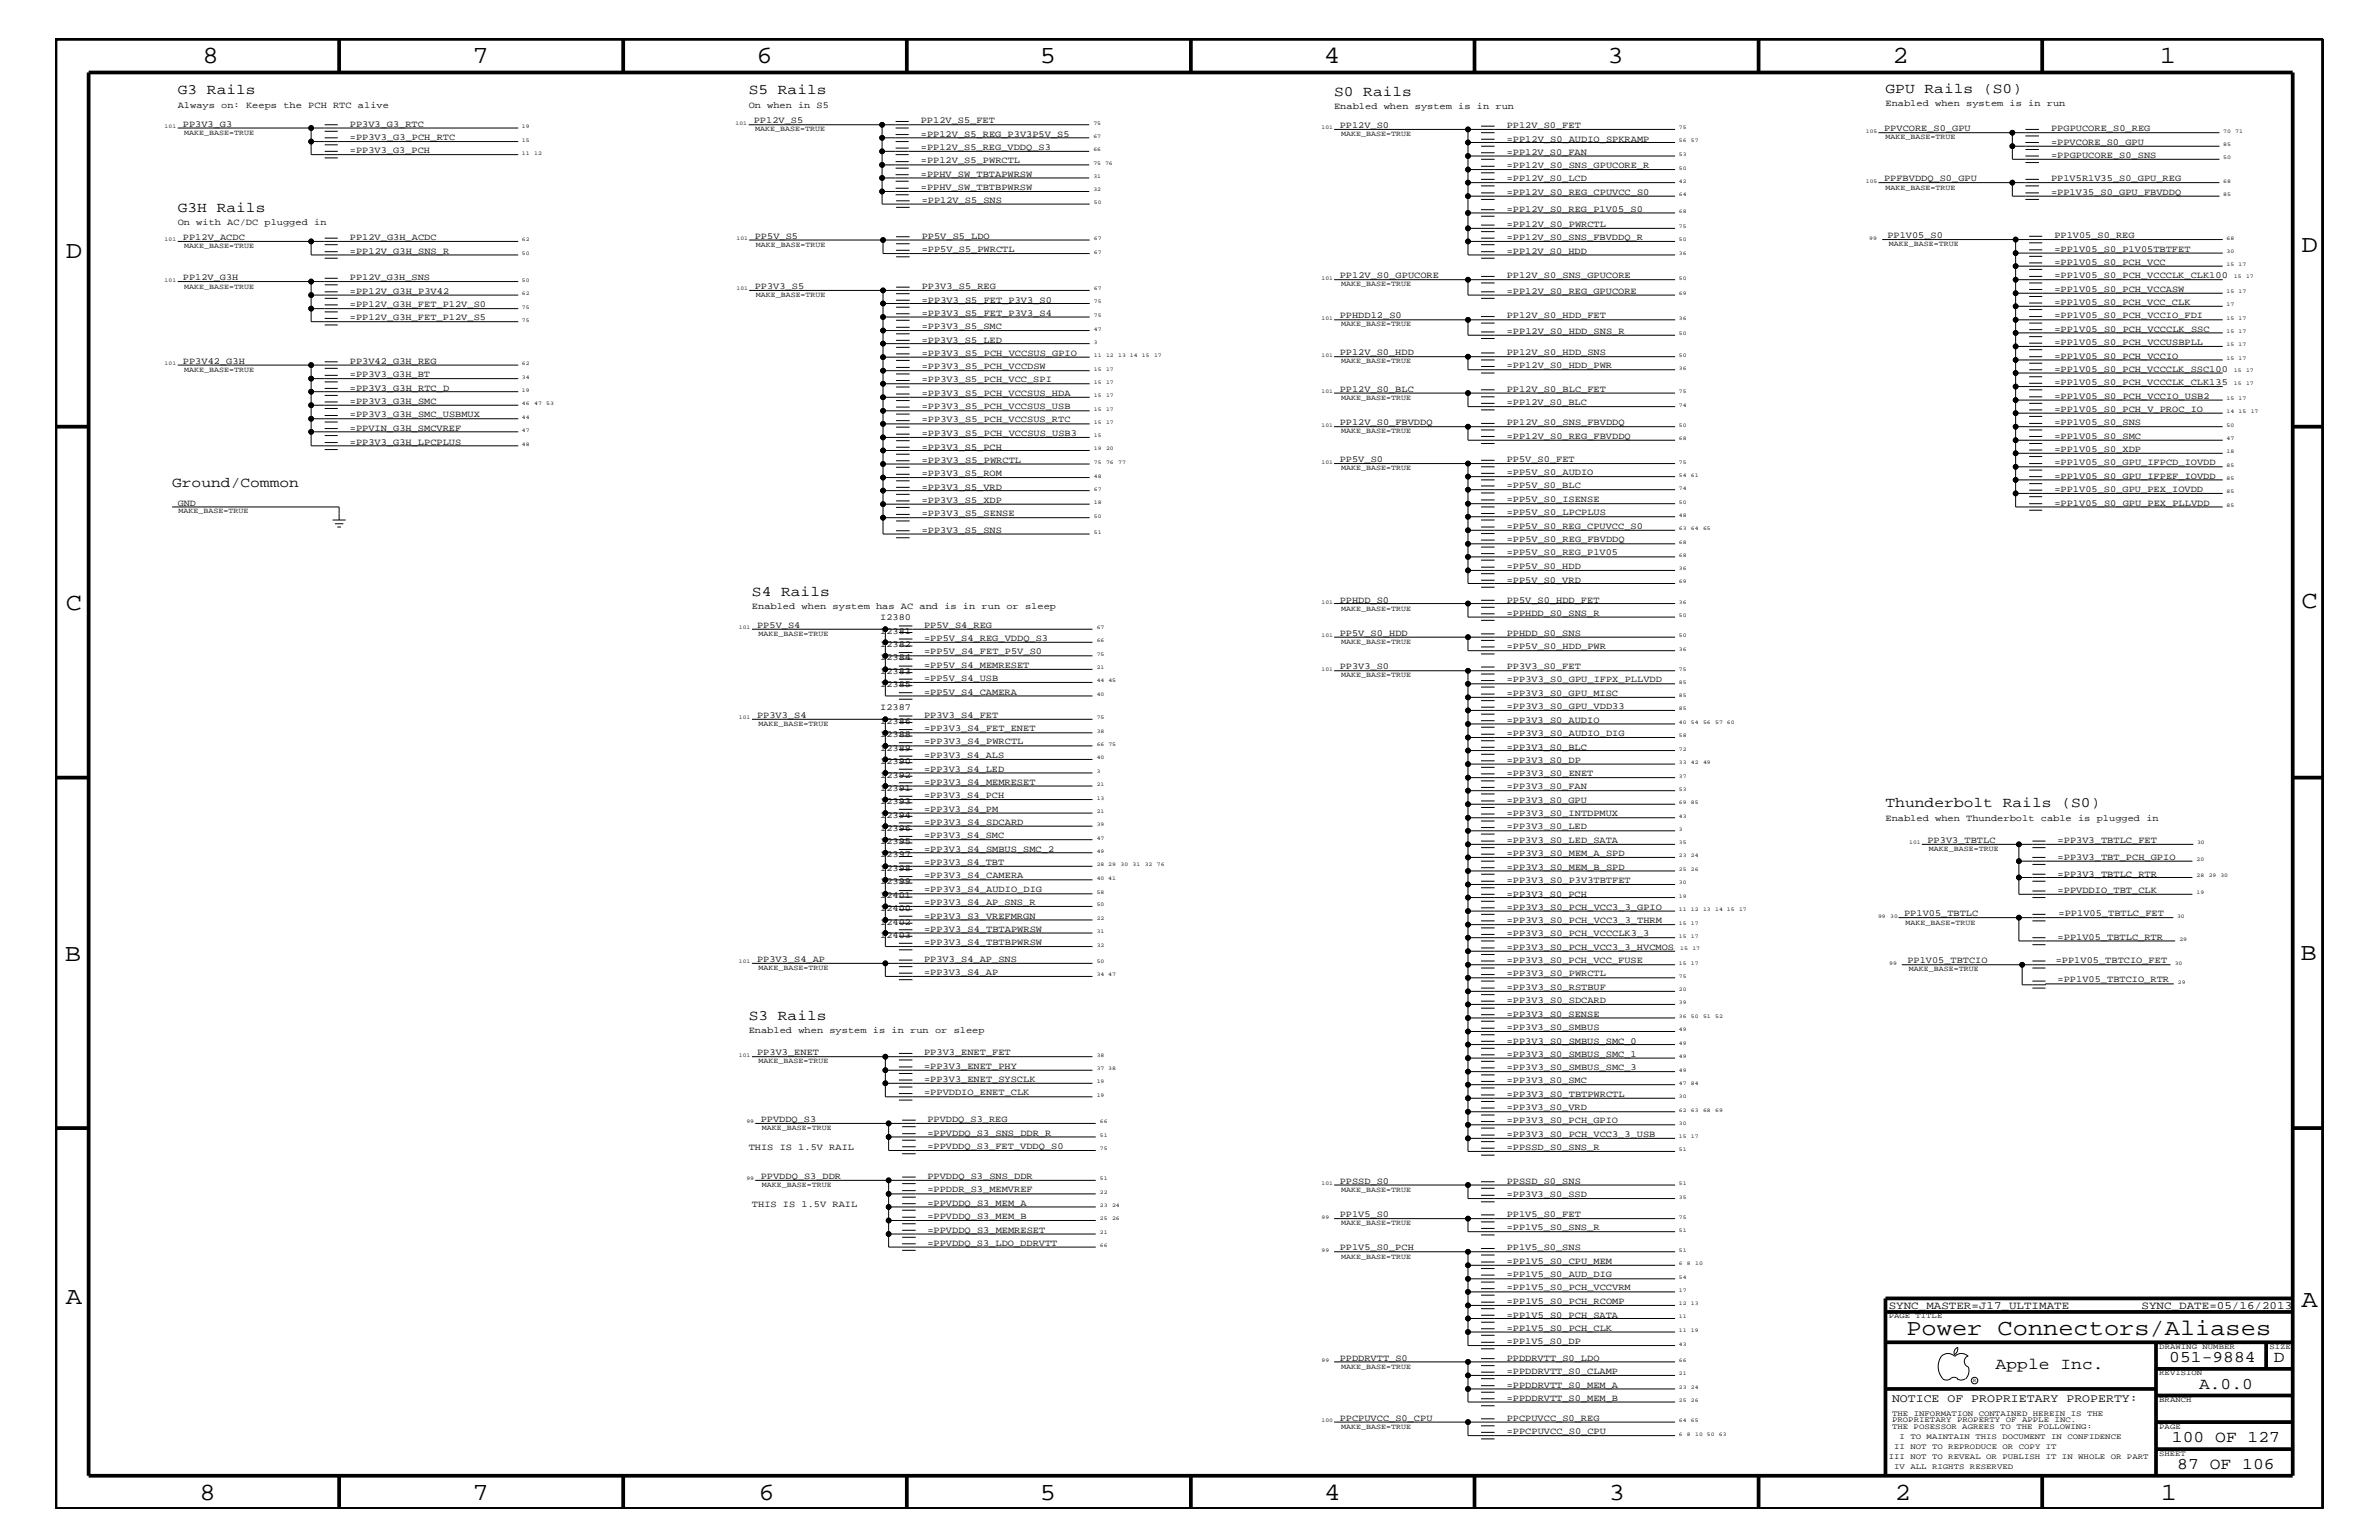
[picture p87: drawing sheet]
<svg xmlns="http://www.w3.org/2000/svg" width="432mm" height="279mm" viewBox="0 0 432 279" stroke-linecap="round" stroke-linejoin="round" font-family="sans-serif">
<defs><g id="words">
<g font-size="4.5">
<text x="36.7" y="11.5">8</text>
<text x="85.8" y="11.5">7</text>
<text x="137.3" y="11.5">6</text>
<text x="188.7" y="11.5">5</text>
<text x="240.3" y="11.5">4</text>
<text x="291.8" y="11.5">3</text>
<text x="343.5" y="11.5">2</text>
<text x="392" y="11.5">1</text>
<text x="11.9" y="46.8">D</text>
<text x="417.7" y="45.7">D</text>
<text x="11.9" y="110.6">C</text>
<text x="417.7" y="110.3">C</text>
<text x="11.8" y="174.3">B</text>
<text x="417.6" y="174.2">B</text>
<text x="11.9" y="236.7">A</text>
<text x="417.7" y="237.1">A</text>
<text x="36.2" y="272.1">8</text>
<text x="85.8" y="272.1">7</text>
<text x="137.7" y="272.1">6</text>
<text x="188.7" y="272.1">5</text>
<text x="240.4" y="272.1">4</text>
<text x="292" y="272.1">3</text>
<text x="343.9" y="272.1">2</text>
<text x="392.2" y="272.1">1</text>
</g>
<text font-size="4.1" x="346" y="242.3">Power Connectors/Aliases</text>
<g font-size="3">
<text x="362.2" y="248.4">Apple Inc.</text>
<text x="393.7" y="247.1">051-9884</text>
<text x="399.2" y="252">A.0.0</text>
<text x="412.7" y="247.1">D</text>
<text x="394.2" y="261.6">100 OF 127</text>
<text x="395.2" y="266.6">87 OF 106</text>
</g>
<g font-size="2.6">
<text x="32.3" y="17.1">G3 Rails</text>
<text x="135.9" y="17.1">S5 Rails</text>
<text x="242.1" y="17.4">S0 Rails</text>
<text x="342.2" y="16.8">GPU Rails (S0)</text>
<text x="32.3" y="38.4">G3H Rails</text>
<text x="31.2" y="88.3">Ground/Common</text>
<text x="136.5" y="108.1">S4 Rails</text>
<text x="342.2" y="146.5">Thunderbolt Rails (S0)</text>
<text x="135.9" y="185">S3 Rails</text>
</g>
<text font-size="2.1" x="343.4" y="254.4">NOTICE OF PROPRIETARY PROPERTY:</text>
<g font-size="2">
<text x="342.8" y="237.4">SYNC_MASTER=J17_ULTIMATE</text>
<text x="388.7" y="237.4">SYNC_DATE=05/16/2013</text>
</g>
<g font-size="1.7">
<text x="32.3" y="19.6">Always on: Keeps the PCH RTC alive</text>
<text x="33.2" y="23">PP3V3_G3</text>
<text x="63.5" y="23">PP3V3_G3_RTC</text>
<text x="135.9" y="19.6">On when in S5</text>
<text x="136.8" y="22.4">PP12V_S5</text>
<text x="167.1" y="22.4">PP12V_S5_FET</text>
<text x="242.1" y="19.8">Enabled when system is in run</text>
<text x="243.2" y="23.2">PP12V_S0</text>
<text x="273.5" y="23.2">PP12V_S0_FET</text>
<text x="342" y="23.8">PPVCORE_S0_GPU</text>
<text x="342.2" y="19.2">Enabled when system is in run</text>
<text x="372.3" y="23.8">PPGPUCORE_S0_REG</text>
<text x="63.5" y="27.8">=PP3V3_G3_PCH</text>
<text x="63.5" y="25.4">=PP3V3_G3_PCH_RTC</text>
<text x="167.1" y="24.8">=PP12V_S5_REG_P3V3P5V_S5</text>
<text x="167.1" y="27.2">=PP12V_S5_REG_VDDQ_S3</text>
<text x="167.1" y="29.7">=PP12V_S5_PWRCTL</text>
<text x="273.5" y="28.1">=PP12V_S0_FAN</text>
<text x="273.5" y="25.7">=PP12V_S0_AUDIO_SPKRAMP</text>
<text x="372.3" y="28.6">=PPGPUCORE_S0_SNS</text>
<text x="372.3" y="26.3">=PPVCORE_S0_GPU</text>
<text x="167.1" y="32">=PPHV_SW_TBTAPWRSW</text>
<text x="167.1" y="34.5">=PPHV_SW_TBTBPWRSW</text>
<text x="273.5" y="32.9">=PP12V_S0_LCD</text>
<text x="273.5" y="35.3">=PP12V_S0_REG_CPUVCC_S0</text>
<text x="273.5" y="30.5">=PP12V_S0_SNS_GPUCORE_R</text>
<text x="342" y="32.9">PPFBVDDQ_S0_GPU</text>
<text x="372.3" y="35.3">=PP1V35_S0_GPU_FBVDDQ</text>
<text x="372.3" y="32.9">PP1V5R1V35_S0_GPU_REG</text>
<text x="32.3" y="40.8">On with AC/DC plugged in</text>
<text x="167.3" y="36.8">=PP12V_S5_SNS</text>
<text x="273.5" y="41.2">=PP12V_S0_PWRCTL</text>
<text x="273.5" y="38.4">=PP12V_S0_REG_P1V05_S0</text>
<text x="33.2" y="43.5">PP12V_ACDC</text>
<text x="63.5" y="46">=PP12V_G3H_SNS_R</text>
<text x="63.5" y="43.5">PP12V_G3H_ACDC</text>
<text x="137" y="43.4">PP5V_S5</text>
<text x="167.3" y="45.7">=PP5V_S5_PWRCTL</text>
<text x="167.3" y="43.4">PP5V_S5_LDO</text>
<text x="273.5" y="43.5">=PP12V_S0_SNS_FBVDDQ_R</text>
<text x="273.5" y="46">=PP12V_S0_HDD</text>
<text x="342.6" y="43.2">PP1V05_S0</text>
<text x="372.9" y="45.7">=PP1V05_S0_P1V05TBTFET</text>
<text x="372.9" y="43.2">PP1V05_S0_REG</text>
<text x="33.2" y="50.8">PP12V_G3H</text>
<text x="63.5" y="53.3">=PP12V_G3H_P3V42</text>
<text x="63.5" y="50.8">PP12V_G3H_SNS</text>
<text x="137" y="52.4">PP3V3_S5</text>
<text x="167.3" y="52.4">PP3V3_S5_REG</text>
<text x="243.2" y="50.5">PP12V_S0_GPUCORE</text>
<text x="273.5" y="50.5">PP12V_S0_SNS_GPUCORE</text>
<text x="273.5" y="53.3">=PP12V_S0_REG_GPUCORE</text>
<text x="372.9" y="52.9">=PP1V05_S0_PCH_VCCASW</text>
<text x="372.9" y="50.5">=PP1V05_S0_PCH_VCCCLK_CLK100</text>
<text x="372.9" y="48">=PP1V05_S0_PCH_VCC</text>
<text x="63.5" y="58.1">=PP12V_G3H_FET_P12V_S5</text>
<text x="63.5" y="55.7">=PP12V_G3H_FET_P12V_S0</text>
<text x="167.3" y="54.9">=PP3V3_S5_FET_P3V3_S0</text>
<text x="167.3" y="57.3">=PP3V3_S5_FET_P3V3_S4</text>
<text x="167.3" y="59.7">=PP3V3_S5_SMC</text>
<text x="243.2" y="57.8">PPHDD12_S0</text>
<text x="273.5" y="57.8">PP12V_S0_HDD_FET</text>
<text x="372.9" y="57.8">=PP1V05_S0_PCH_VCCIO_FDI</text>
<text x="372.9" y="55.3">=PP1V05_S0_PCH_VCC_CLK</text>
<text x="33.2" y="66">PP3V42_G3H</text>
<text x="63.5" y="66">PP3V42_G3H_REG</text>
<text x="167.3" y="64.5">=PP3V3_S5_PCH_VCCSUS_GPIO</text>
<text x="167.3" y="62.2">=PP3V3_S5_LED</text>
<text x="243.2" y="64.5">PP12V_S0_HDD</text>
<text x="273.5" y="64.5">PP12V_S0_HDD_SNS</text>
<text x="273.5" y="60.6">=PP12V_S0_HDD_SNS_R</text>
<text x="372.9" y="65.1">=PP1V05_S0_PCH_VCCIO</text>
<text x="372.9" y="60.2">=PP1V05_S0_PCH_VCCCLK_SSC</text>
<text x="372.9" y="62.6">=PP1V05_S0_PCH_VCCUSBPLL</text>
<text x="63.5" y="70.9">=PP3V3_G3H_RTC_D</text>
<text x="63.5" y="68.4">=PP3V3_G3H_BT</text>
<text x="167.3" y="71.8">=PP3V3_S5_PCH_VCCSUS_HDA</text>
<text x="167.3" y="67">=PP3V3_S5_PCH_VCCDSW</text>
<text x="167.3" y="69.4">=PP3V3_S5_PCH_VCC_SPI</text>
<text x="243.2" y="71.1">PP12V_S0_BLC</text>
<text x="273.5" y="71.1">PP12V_S0_BLC_FET</text>
<text x="273.5" y="66.8">=PP12V_S0_HDD_PWR</text>
<text x="372.9" y="69.9">=PP1V05_S0_PCH_VCCCLK_CLK135</text>
<text x="372.9" y="67.5">=PP1V05_S0_PCH_VCCCLK_SSC100</text>
<text x="63.5" y="73.3">=PP3V3_G3H_SMC</text>
<text x="63.5" y="75.7">=PP3V3_G3H_SMC_USBMUX</text>
<text x="167.3" y="74.3">=PP3V3_S5_PCH_VCCSUS_USB</text>
<text x="167.3" y="76.7">=PP3V3_S5_PCH_VCCSUS_RTC</text>
<text x="243.2" y="77.2">PP12V_S0_FBVDDQ</text>
<text x="273.5" y="73.5">=PP12V_S0_BLC</text>
<text x="273.5" y="77.2">PP12V_S0_SNS_FBVDDQ</text>
<text x="372.9" y="77.2">=PP1V05_S0_SNS</text>
<text x="372.9" y="72.3">=PP1V05_S0_PCH_VCCIO_USB2</text>
<text x="372.9" y="74.7">=PP1V05_S0_PCH_V_PROC_IO</text>
<text x="63.5" y="80.7">=PP3V3_G3H_LPCPLUS</text>
<text x="63.5" y="78.2">=PPVIN_G3H_SMCVREF</text>
<text x="167.3" y="83.9">=PP3V3_S5_PWRCTL</text>
<text x="167.3" y="81.6">=PP3V3_S5_PCH</text>
<text x="167.3" y="79.1">=PP3V3_S5_PCH_VCCSUS_USB3</text>
<text x="243.2" y="83.8">PP5V_S0</text>
<text x="273.5" y="83.8">PP5V_S0_FET</text>
<text x="273.5" y="79.6">=PP12V_S0_REG_FBVDDQ</text>
<text x="372.9" y="82">=PP1V05_S0_XDP</text>
<text x="372.9" y="79.6">=PP1V05_S0_SMC</text>
<text x="167.3" y="86.4">=PP3V3_S5_ROM</text>
<text x="167.3" y="88.8">=PP3V3_S5_VRD</text>
<text x="273.5" y="88.6">=PP5V_S0_BLC</text>
<text x="273.5" y="86.2">=PP5V_S0_AUDIO</text>
<text x="372.9" y="89.3">=PP1V05_S0_GPU_PEX_IOVDD</text>
<text x="372.9" y="86.9">=PP1V05_S0_GPU_IFPEF_IOVDD</text>
<text x="372.9" y="84.4">=PP1V05_S0_GPU_IFPCD_IOVDD</text>
<text x="32.3" y="91.7">GND</text>
<text x="167.3" y="93.7">=PP3V3_S5_SENSE</text>
<text x="167.3" y="91.2">=PP3V3_S5_XDP</text>
<text x="273.5" y="96">=PP5V_S0_REG_CPUVCC_S0</text>
<text x="273.5" y="93.5">=PP5V_S0_LPCPLUS</text>
<text x="273.5" y="91.1">=PP5V_S0_ISENSE</text>
<text x="372.9" y="91.7">=PP1V05_S0_GPU_PEX_PLLVDD</text>
<text x="167.3" y="96.7">=PP3V3_S5_SNS</text>
<text x="273.5" y="100.8">=PP5V_S0_REG_P1V05</text>
<text x="273.5" y="98.4">=PP5V_S0_REG_FBVDDQ</text>
<text x="273.5" y="105.7">=PP5V_S0_VRD</text>
<text x="273.5" y="103.2">=PP5V_S0_HDD</text>
<text x="136.5" y="110.5">Enabled when system has AC and is in run or sleep</text>
<text x="137.4" y="113.9">PP5V_S4</text>
<text x="159.8" y="112.6">I2380</text>
<text x="167.7" y="113.9">PP5V_S4_REG</text>
<text x="243.2" y="109.3">PPHDD_S0</text>
<text x="273.5" y="111.7">=PPHDD_S0_SNS_R</text>
<text x="273.5" y="109.3">PP5V_S0_HDD_FET</text>
<text x="159.8" y="115">I2381</text>
<text x="159.8" y="117.4">I2382</text>
<text x="159.8" y="119.8">I2384</text>
<text x="167.7" y="118.7">=PP5V_S4_FET_P5V_S0</text>
<text x="167.7" y="116.4">=PP5V_S4_REG_VDDQ_S3</text>
<text x="243.2" y="115.3">PP5V_S0_HDD</text>
<text x="273.5" y="117.8">=PP5V_S0_HDD_PWR</text>
<text x="273.5" y="115.3">PPHDD_S0_SNS</text>
<text x="159.8" y="122.3">I2383</text>
<text x="159.8" y="124.7">I2385</text>
<text x="167.7" y="123.6">=PP5V_S4_USB</text>
<text x="167.7" y="121.2">=PP5V_S4_MEMRESET</text>
<text x="243.2" y="121.4">PP3V3_S0</text>
<text x="273.5" y="123.8">=PP3V3_S0_GPU_IFPX_PLLVDD</text>
<text x="273.5" y="121.4">PP3V3_S0_FET</text>
<text x="137.4" y="130.2">PP3V3_S4</text>
<text x="159.8" y="131.3">I2386</text>
<text x="159.8" y="128.9">I2387</text>
<text x="167.7" y="130.2">PP3V3_S4_FET</text>
<text x="167.7" y="126">=PP5V_S4_CAMERA</text>
<text x="273.5" y="131.1">=PP3V3_S0_AUDIO</text>
<text x="273.5" y="126.3">=PP3V3_S0_GPU_MISC</text>
<text x="273.5" y="128.7">=PP3V3_S0_GPU_VDD33</text>
<text x="159.8" y="133.8">I2388</text>
<text x="159.8" y="136.2">I2389</text>
<text x="167.7" y="137.5">=PP3V3_S4_ALS</text>
<text x="167.7" y="132.7">=PP3V3_S4_FET_ENET</text>
<text x="167.7" y="135.1">=PP3V3_S4_PWRCTL</text>
<text x="273.5" y="136">=PP3V3_S0_BLC</text>
<text x="273.5" y="133.5">=PP3V3_S0_AUDIO_DIG</text>
<text x="159.8" y="138.6">I2390</text>
<text x="159.8" y="143.5">I2391</text>
<text x="159.8" y="141.1">I2392</text>
<text x="167.7" y="140">=PP3V3_S4_LED</text>
<text x="167.7" y="142.4">=PP3V3_S4_MEMRESET</text>
<text x="273.5" y="143.2">=PP3V3_S0_FAN</text>
<text x="273.5" y="138.4">=PP3V3_S0_DP</text>
<text x="273.5" y="140.8">=PP3V3_S0_ENET</text>
<text x="159.8" y="145.9">I2393</text>
<text x="159.8" y="148.4">I2394</text>
<text x="167.7" y="149.6">=PP3V3_S4_SDCARD</text>
<text x="167.7" y="147.3">=PP3V3_S4_PM</text>
<text x="167.7" y="144.8">=PP3V3_S4_PCH</text>
<text x="273.5" y="148.1">=PP3V3_S0_INTDPMUX</text>
<text x="273.5" y="145.7">=PP3V3_S0_GPU</text>
<text x="342.2" y="149">Enabled when Thunderbolt cable is plugged in</text>
<text x="159.8" y="153.2">I2395</text>
<text x="159.8" y="150.7">I2396</text>
<text x="159.8" y="155.6">I2397</text>
<text x="167.7" y="154.5">=PP3V3_S4_SMBUS_SMC_2</text>
<text x="167.7" y="152.1">=PP3V3_S4_SMC</text>
<text x="273.5" y="155.4">=PP3V3_S0_MEM_A_SPD</text>
<text x="273.5" y="150.5">=PP3V3_S0_LED</text>
<text x="273.5" y="152.9">=PP3V3_S0_LED_SATA</text>
<text x="349.8" y="152.9">PP3V3_TBTLC</text>
<text x="373.5" y="152.9">=PP3V3_TBTLC_FET</text>
<text x="373.5" y="156">=PP3V3_TBT_PCH_GPIO</text>
<text x="159.8" y="158">I2398</text>
<text x="159.8" y="160.5">I2399</text>
<text x="167.7" y="161.9">=PP3V3_S4_AUDIO_DIG</text>
<text x="167.7" y="159.4">=PP3V3_S4_CAMERA</text>
<text x="167.7" y="156.9">=PP3V3_S4_TBT</text>
<text x="273.5" y="157.8">=PP3V3_S0_MEM_B_SPD</text>
<text x="273.5" y="160.2">=PP3V3_S0_P3V3TBTFET</text>
<text x="373.5" y="159">=PP3V3_TBTLC_RTR</text>
<text x="373.5" y="162">=PPVDDIO_TBT_CLK</text>
<text x="159.8" y="165.3">I2400</text>
<text x="159.8" y="162.8">I2401</text>
<text x="159.8" y="167.8">I2402</text>
<text x="167.7" y="164.2">=PP3V3_S4_AP_SNS_R</text>
<text x="167.7" y="166.7">=PP3V3_S3_VREFMRGN</text>
<text x="273.5" y="167.5">=PP3V3_S0_PCH_VCC3_3_THRM</text>
<text x="273.5" y="162.7">=PP3V3_S0_PCH</text>
<text x="273.5" y="165">=PP3V3_S0_PCH_VCC3_3_GPIO</text>
<text x="345.6" y="166.2">PP1V05_TBTLC</text>
<text x="373.6" y="166.2">=PP1V05_TBTLC_FET</text>
<text x="159.8" y="170.1">I2403</text>
<text x="167.7" y="169">=PP3V3_S4_TBTAPWRSW</text>
<text x="167.7" y="171.5">=PP3V3_S4_TBTBPWRSW</text>
<text x="273.5" y="172.3">=PP3V3_S0_PCH_VCC3_3_HVCMOS</text>
<text x="273.5" y="169.9">=PP3V3_S0_PCH_VCCCLK3_3</text>
<text x="373.5" y="170.5">=PP1V05_TBTLC_RTR</text>
<text x="137.4" y="174.5">PP3V3_S4_AP</text>
<text x="167.7" y="176.9">=PP3V3_S4_AP</text>
<text x="167.7" y="174.5">PP3V3_S4_AP_SNS</text>
<text x="273.5" y="177.2">=PP3V3_S0_PWRCTL</text>
<text x="273.5" y="174.8">=PP3V3_S0_PCH_VCC_FUSE</text>
<text x="273.5" y="179.6">=PP3V3_S0_RSTBUF</text>
<text x="346.2" y="174.8">PP1V05_TBTCIO</text>
<text x="373.1" y="174.8">=PP1V05_TBTCIO_FET</text>
<text x="373.5" y="178.3">=PP1V05_TBTCIO_RTR</text>
<text x="273.5" y="184.4">=PP3V3_S0_SENSE</text>
<text x="273.5" y="182.1">=PP3V3_S0_SDCARD</text>
<text x="135.9" y="187.5">Enabled when system is in run or sleep</text>
<text x="137.4" y="191.5">PP3V3_ENET</text>
<text x="167.7" y="191.5">PP3V3_ENET_FET</text>
<text x="273.5" y="186.9">=PP3V3_S0_SMBUS</text>
<text x="273.5" y="189.3">=PP3V3_S0_SMBUS_SMC_0</text>
<text x="273.5" y="191.7">=PP3V3_S0_SMBUS_SMC_1</text>
<text x="167.7" y="196.4">=PP3V3_ENET_SYSCLK</text>
<text x="167.7" y="193.9">=PP3V3_ENET_PHY</text>
<text x="273.5" y="194.2">=PP3V3_S0_SMBUS_SMC_3</text>
<text x="273.5" y="196.5">=PP3V3_S0_SMC</text>
<text x="138.1" y="203.6">PPVDDQ_S3</text>
<text x="167.7" y="198.7">=PPVDDIO_ENET_CLK</text>
<text x="168.3" y="203.6">PPVDDQ_S3_REG</text>
<text x="273.5" y="201.5">=PP3V3_S0_VRD</text>
<text x="273.5" y="203.8">=PP3V3_S0_PCH_GPIO</text>
<text x="273.5" y="199">=PP3V3_S0_TBTPWRCTL</text>
<text x="135.9" y="208.7">THIS IS 1.5V RAIL</text>
<text x="168.3" y="208.5">=PPVDDQ_S3_FET_VDDQ_S0</text>
<text x="168.3" y="206">=PPVDDQ_S3_SNS_DDR_R</text>
<text x="273.5" y="206.3">=PP3V3_S0_PCH_VCC3_3_USB</text>
<text x="273.5" y="208.7">=PPSSD_S0_SNS_R</text>
<text x="138.1" y="213.9">PPVDDQ_S3_DDR</text>
<text x="168.3" y="213.9">PPVDDQ_S3_SNS_DDR</text>
<text x="243.2" y="214.7">PPSSD_S0</text>
<text x="273.5" y="214.7">PPSSD_S0_SNS</text>
<text x="136.5" y="219">THIS IS 1.5V RAIL</text>
<text x="168.3" y="221.2">=PPVDDQ_S3_MEM_B</text>
<text x="168.3" y="218.7">=PPVDDQ_S3_MEM_A</text>
<text x="168.3" y="216.4">=PPDDR_S3_MEMVREF</text>
<text x="243.2" y="220.8">PP1V5_S0</text>
<text x="273.5" y="220.8">PP1V5_S0_FET</text>
<text x="273.5" y="217.2">=PP3V3_S0_SSD</text>
<text x="168.3" y="226">=PPVDDQ_S3_LDO_DDRVTT</text>
<text x="168.3" y="223.6">=PPVDDQ_S3_MEMRESET</text>
<text x="243.2" y="226.9">PP1V5_S0_PCH</text>
<text x="273.5" y="223.2">=PP1V5_S0_SNS_R</text>
<text x="273.5" y="226.9">PP1V5_S0_SNS</text>
<text x="273.5" y="231.8">=PP1V5_S0_AUD_DIG</text>
<text x="273.5" y="229.3">=PP1V5_S0_CPU_MEM</text>
<text x="273.5" y="239">=PP1V5_S0_PCH_SATA</text>
<text x="273.5" y="236.6">=PP1V5_S0_PCH_RCOMP</text>
<text x="273.5" y="234.1">=PP1V5_S0_PCH_VCCVRM</text>
<text x="273.5" y="243.9">=PP1V5_S0_DP</text>
<text x="273.5" y="241.4">=PP1V5_S0_PCH_CLK</text>
<text x="243.2" y="246.9">PPDDRVTT_S0</text>
<text x="273.5" y="249.3">=PPDDRVTT_S0_CLAMP</text>
<text x="273.5" y="251.7">=PPDDRVTT_S0_MEM_A</text>
<text x="273.5" y="246.9">PPDDRVTT_S0_LDO</text>
<text x="243.2" y="257.8">PPCPUVCC_S0_CPU</text>
<text x="273.5" y="257.8">PPCPUVCC_S0_REG</text>
<text x="273.5" y="254.2">=PPDDRVTT_S0_MEM_B</text>
<text x="273.5" y="260.2">=PPCPUVCC_S0_CPU</text>
</g>
<g font-size="1.4">
<text x="137.1" y="23.8">MAKE_BASE=TRUE</text>
<text x="33.4" y="24.4">MAKE_BASE=TRUE</text>
<text x="243.4" y="24.7">MAKE_BASE=TRUE</text>
<text x="342.2" y="25.3">MAKE_BASE=TRUE</text>
<text x="342.2" y="34.4">MAKE_BASE=TRUE</text>
<text x="33.4" y="45.1">MAKE_BASE=TRUE</text>
<text x="137.2" y="44.8">MAKE_BASE=TRUE</text>
<text x="342.8" y="44.6">MAKE_BASE=TRUE</text>
<text x="33.4" y="52.4">MAKE_BASE=TRUE</text>
<text x="137.2" y="53.9">MAKE_BASE=TRUE</text>
<text x="243.4" y="51.9">MAKE_BASE=TRUE</text>
<text x="243.4" y="59.2">MAKE_BASE=TRUE</text>
<text x="243.4" y="65.9">MAKE_BASE=TRUE</text>
<text x="33.4" y="67.5">MAKE_BASE=TRUE</text>
<text x="243.4" y="72.6">MAKE_BASE=TRUE</text>
<text x="243.4" y="78.6">MAKE_BASE=TRUE</text>
<text x="243.4" y="85.3">MAKE_BASE=TRUE</text>
<text x="32.4" y="93.2">MAKE_BASE=TRUE</text>
<text x="243.4" y="110.8">MAKE_BASE=TRUE</text>
<text x="137.7" y="115.3">MAKE_BASE=TRUE</text>
<text x="243.4" y="116.8">MAKE_BASE=TRUE</text>
<text x="243.4" y="122.9">MAKE_BASE=TRUE</text>
<text x="137.7" y="131.7">MAKE_BASE=TRUE</text>
<text x="350.1" y="154.4">MAKE_BASE=TRUE</text>
<text x="345.9" y="167.8">MAKE_BASE=TRUE</text>
<text x="137.7" y="176">MAKE_BASE=TRUE</text>
<text x="346.5" y="176.2">MAKE_BASE=TRUE</text>
<text x="137.7" y="192.9">MAKE_BASE=TRUE</text>
<text x="138.3" y="205.1">MAKE_BASE=TRUE</text>
<text x="138.3" y="215.3">MAKE_BASE=TRUE</text>
<text x="243.4" y="216.2">MAKE_BASE=TRUE</text>
<text x="243.4" y="222.3">MAKE_BASE=TRUE</text>
<text x="243.4" y="228.4">MAKE_BASE=TRUE</text>
<text x="342.8" y="239.2">PAGE TITLE</text>
<text x="391.9" y="244.7">DRAWING NUMBER</text>
<text x="411.9" y="244.7">SIZE</text>
<text x="243.4" y="248.4">MAKE_BASE=TRUE</text>
<text x="391.9" y="249.5">REVISION</text>
<text x="343.4" y="256.8">THE INFORMATION CONTAINED HEREIN IS THE</text>
<text x="391.9" y="254.4">BRANCH</text>
<text x="243.4" y="259.3">MAKE_BASE=TRUE</text>
<text x="343.4" y="258">PROPRIETARY PROPERTY OF APPLE INC.</text>
<text x="343.4" y="259.3">THE POSESSOR AGREES TO THE FOLLOWING:</text>
<text x="343.8" y="262.9">II NOT TO REPRODUCE OR COPY IT</text>
<text x="344.8" y="261.1">I TO MAINTAIN THIS DOCUMENT IN CONFIDENCE</text>
<text x="391.9" y="259.3">PAGE</text>
<text x="342.8" y="264.7">III NOT TO REVEAL OR PUBLISH IT IN WHOLE OR PART</text>
<text x="343.8" y="266.6">IV ALL RIGHTS RESERVED</text>
<text x="391.9" y="264.1">SHEET</text>
</g>
<g font-size="1">
<text x="29.9" y="23.2">101</text>
<text x="94.7" y="23.2">19</text>
<text x="133.5" y="22.6">101</text>
<text x="198.5" y="22.6">75</text>
<text x="239.9" y="23.5">101</text>
<text x="304.7" y="23.5">75</text>
<text x="94.7" y="28.1">11</text>
<text x="94.7" y="25.7">15</text>
<text x="96.9" y="28.1">12</text>
<text x="198.5" y="25">67</text>
<text x="198.5" y="27.5">66</text>
<text x="198.5" y="29.9">75 76</text>
<text x="304.7" y="28.3">53</text>
<text x="304.7" y="25.9">56</text>
<text x="306.9" y="25.9">57</text>
<text x="338.7" y="24.1">105</text>
<text x="403.5" y="28.9">50</text>
<text x="403.5" y="26.5">85</text>
<text x="403.5" y="24.1">70</text>
<text x="405.7" y="24.1">71</text>
<text x="198.5" y="32.3">31</text>
<text x="198.5" y="34.7">32</text>
<text x="304.7" y="33.1">42</text>
<text x="304.7" y="35.6">64</text>
<text x="304.7" y="30.8">50</text>
<text x="338.7" y="33.1">105</text>
<text x="403.5" y="35.6">85</text>
<text x="403.5" y="33.1">68</text>
<text x="198.5" y="37">50</text>
<text x="304.7" y="41.4">75</text>
<text x="304.7" y="38.6">68</text>
<text x="29.9" y="43.8">101</text>
<text x="94.7" y="46.3">50</text>
<text x="94.7" y="43.8">62</text>
<text x="133.7" y="43.5">101</text>
<text x="198.5" y="46">67</text>
<text x="198.5" y="43.5">67</text>
<text x="304.7" y="43.8">50</text>
<text x="304.7" y="46.3">36</text>
<text x="339.3" y="43.5">99</text>
<text x="404.1" y="45.9">30</text>
<text x="404.1" y="43.5">68</text>
<text x="29.9" y="51.1">101</text>
<text x="94.7" y="53.5">62</text>
<text x="94.7" y="51.1">50</text>
<text x="133.7" y="52.7">101</text>
<text x="198.5" y="52.7">67</text>
<text x="239.9" y="50.7">101</text>
<text x="304.7" y="50.7">50</text>
<text x="304.7" y="53.5">69</text>
<text x="404.1" y="53.2">15</text>
<text x="404.1" y="48.3">15</text>
<text x="405.5" y="50.5">15</text>
<text x="406.3" y="53.2">17</text>
<text x="406.3" y="48.3">17</text>
<text x="407.7" y="50.5">17</text>
<text x="94.7" y="58.4">75</text>
<text x="94.7" y="56">75</text>
<text x="198.5" y="57.5">75</text>
<text x="198.5" y="60">47</text>
<text x="198.5" y="55.1">75</text>
<text x="239.9" y="58">101</text>
<text x="304.7" y="58">36</text>
<text x="404.1" y="58">15</text>
<text x="404.1" y="55.6">17</text>
<text x="406.3" y="58">17</text>
<text x="198.5" y="62.3">3</text>
<text x="198.5" y="64.8">11</text>
<text x="200.7" y="64.8">12</text>
<text x="202.9" y="64.8">13 14</text>
<text x="207.3" y="64.8">15</text>
<text x="209.5" y="64.8">17</text>
<text x="239.9" y="64.7">101</text>
<text x="304.7" y="64.7">50</text>
<text x="304.7" y="60.8">50</text>
<text x="404.1" y="65.3">15</text>
<text x="404.1" y="60.4">15</text>
<text x="404.1" y="62.9">15</text>
<text x="406.3" y="65.3">17</text>
<text x="406.3" y="60.4">17</text>
<text x="406.3" y="62.9">17</text>
<text x="29.9" y="66.2">101</text>
<text x="94.7" y="71.1">19</text>
<text x="94.7" y="68.7">34</text>
<text x="94.7" y="66.2">62</text>
<text x="198.5" y="67.3">15</text>
<text x="198.5" y="69.6">15</text>
<text x="200.7" y="67.3">17</text>
<text x="200.7" y="69.6">17</text>
<text x="239.9" y="71.3">101</text>
<text x="304.7" y="71.3">75</text>
<text x="304.7" y="67.1">36</text>
<text x="405.5" y="69.9">15</text>
<text x="405.5" y="67.5">15</text>
<text x="407.7" y="69.9">17</text>
<text x="407.7" y="67.5">17</text>
<text x="94.7" y="73.5">46</text>
<text x="94.7" y="76">44</text>
<text x="96.9" y="73.5">47</text>
<text x="99.1" y="73.5">53</text>
<text x="198.5" y="74.5">15</text>
<text x="198.5" y="76.9">15</text>
<text x="198.5" y="72.1">15</text>
<text x="200.7" y="74.5">17</text>
<text x="200.7" y="76.9">17</text>
<text x="200.7" y="72.1">17</text>
<text x="239.9" y="77.4">101</text>
<text x="304.7" y="73.8">74</text>
<text x="304.7" y="77.4">50</text>
<text x="404.1" y="77.4">50</text>
<text x="404.1" y="72.6">15</text>
<text x="404.1" y="75">14</text>
<text x="406.3" y="72.6">17</text>
<text x="406.3" y="75">15</text>
<text x="408.5" y="75">17</text>
<text x="94.7" y="80.9">48</text>
<text x="94.7" y="78.3">47</text>
<text x="198.5" y="81.7">19</text>
<text x="198.5" y="79.4">15</text>
<text x="200.7" y="81.7">20</text>
<text x="304.7" y="79.9">68</text>
<text x="404.1" y="82.2">18</text>
<text x="404.1" y="79.9">47</text>
<text x="198.5" y="89">67</text>
<text x="198.5" y="86.6">48</text>
<text x="198.5" y="84.2">75</text>
<text x="200.7" y="84.2">76</text>
<text x="202.9" y="84.2">77</text>
<text x="239.9" y="84.1">101</text>
<text x="304.7" y="88.8">74</text>
<text x="304.7" y="86.5">54</text>
<text x="304.7" y="84.1">75</text>
<text x="306.9" y="86.5">61</text>
<text x="404.1" y="89.5">85</text>
<text x="404.1" y="87.1">85</text>
<text x="404.1" y="84.7">85</text>
<text x="198.5" y="93.9">50</text>
<text x="198.5" y="91.5">18</text>
<text x="304.7" y="93.8">48</text>
<text x="304.7" y="91.4">50</text>
<text x="404.1" y="92">85</text>
<text x="198.5" y="96.9">51</text>
<text x="304.7" y="101">68</text>
<text x="304.7" y="98.7">68</text>
<text x="304.7" y="96.2">63</text>
<text x="306.9" y="96.2">64</text>
<text x="309.1" y="96.2">65</text>
<text x="304.7" y="105.9">69</text>
<text x="304.7" y="103.5">36</text>
<text x="239.9" y="109.5">101</text>
<text x="304.7" y="112">50</text>
<text x="304.7" y="109.5">36</text>
<text x="134.1" y="114.2">101</text>
<text x="199.1" y="119">75</text>
<text x="199.1" y="116.5">66</text>
<text x="199.1" y="114.2">67</text>
<text x="239.9" y="115.6">101</text>
<text x="304.7" y="118.1">36</text>
<text x="304.7" y="115.6">50</text>
<text x="199.1" y="123.8">44 45</text>
<text x="199.1" y="121.4">21</text>
<text x="239.9" y="121.7">101</text>
<text x="304.7" y="124.1">85</text>
<text x="304.7" y="121.7">75</text>
<text x="134.1" y="130.5">101</text>
<text x="199.1" y="130.5">75</text>
<text x="199.1" y="126.3">40</text>
<text x="304.7" y="131.3">40</text>
<text x="304.7" y="126.5">85</text>
<text x="304.7" y="128.9">85</text>
<text x="306.9" y="131.3">54</text>
<text x="309.1" y="131.3">56</text>
<text x="311.3" y="131.3">57 60</text>
<text x="199.1" y="137.8">40</text>
<text x="199.1" y="133">38</text>
<text x="199.1" y="135.3">66 75</text>
<text x="304.7" y="136.2">72</text>
<text x="304.7" y="133.8">58</text>
<text x="199.1" y="140.2">3</text>
<text x="199.1" y="142.6">21</text>
<text x="304.7" y="143.5">53</text>
<text x="304.7" y="138.6">33</text>
<text x="304.7" y="141.1">37</text>
<text x="306.9" y="138.6">42</text>
<text x="309.1" y="138.6">49</text>
<text x="199.1" y="149.9">39</text>
<text x="199.1" y="147.5">21</text>
<text x="199.1" y="145.1">13</text>
<text x="304.7" y="148.4">43</text>
<text x="304.7" y="145.9">69</text>
<text x="306.9" y="145.9">85</text>
<text x="199.1" y="154.7">49</text>
<text x="199.1" y="152.3">47</text>
<text x="304.7" y="155.6">23</text>
<text x="304.7" y="150.7">3</text>
<text x="304.7" y="153.2">35</text>
<text x="306.9" y="155.6">24</text>
<text x="346.5" y="153.2">101</text>
<text x="398.8" y="153.2">30</text>
<text x="199.1" y="159.6">40 41</text>
<text x="199.1" y="157.2">28 29</text>
<text x="203.4" y="157.2">30</text>
<text x="205.6" y="157.2">31</text>
<text x="207.8" y="157.2">32</text>
<text x="210" y="157.2">76</text>
<text x="304.7" y="160.5">30</text>
<text x="304.7" y="158">25</text>
<text x="306.9" y="158">26</text>
<text x="398.7" y="156.2">20</text>
<text x="398.7" y="159.2">28</text>
<text x="400.9" y="159.2">29 30</text>
<text x="199.1" y="164.5">50</text>
<text x="199.1" y="162.2">58</text>
<text x="199.1" y="166.9">22</text>
<text x="304.7" y="162.8">19</text>
<text x="304.7" y="165.3">11</text>
<text x="304.7" y="167.8">15</text>
<text x="306.9" y="165.3">12</text>
<text x="306.9" y="167.8">17</text>
<text x="309.1" y="165.3">13</text>
<text x="311.3" y="165.3">14 15</text>
<text x="315.6" y="165.3">17</text>
<text x="340.9" y="166.5">99</text>
<text x="343.1" y="166.5">30</text>
<text x="395.1" y="166.5">30</text>
<text x="398.7" y="162.2">19</text>
<text x="199.1" y="169.3">31</text>
<text x="199.1" y="171.7">32</text>
<text x="304.7" y="170.1">15</text>
<text x="305" y="172.3">15</text>
<text x="306.9" y="170.1">17</text>
<text x="307.2" y="172.3">17</text>
<text x="395.6" y="170.7">29</text>
<text x="134.1" y="174.8">101</text>
<text x="199.1" y="177.2">34 47</text>
<text x="199.1" y="174.8">50</text>
<text x="304.7" y="175">15</text>
<text x="304.7" y="179.9">20</text>
<text x="304.7" y="177.4">75</text>
<text x="306.9" y="175">17</text>
<text x="342.9" y="175">99</text>
<text x="394.7" y="175">30</text>
<text x="395.3" y="178.5">29</text>
<text x="304.7" y="182.2">39</text>
<text x="304.7" y="184.7">36</text>
<text x="306.9" y="184.7">50</text>
<text x="309.1" y="184.7">51</text>
<text x="311.3" y="184.7">52</text>
<text x="134.1" y="191.7">101</text>
<text x="199.1" y="191.7">38</text>
<text x="304.7" y="192">49</text>
<text x="304.7" y="187.1">49</text>
<text x="304.7" y="189.5">49</text>
<text x="199.1" y="196.5">19</text>
<text x="199.1" y="194.2">37 38</text>
<text x="304.7" y="196.8">47</text>
<text x="304.7" y="194.4">49</text>
<text x="306.9" y="196.8">84</text>
<text x="135.5" y="203.8">99</text>
<text x="199.1" y="199">19</text>
<text x="199.6" y="203.8">66</text>
<text x="304.7" y="201.7">62</text>
<text x="304.7" y="199.2">30</text>
<text x="306.9" y="201.7">63</text>
<text x="309.1" y="201.7">68</text>
<text x="311.3" y="201.7">69</text>
<text x="199.6" y="208.7">75</text>
<text x="199.6" y="206.3">51</text>
<text x="304.7" y="204.1">30</text>
<text x="304.7" y="206.5">15</text>
<text x="304.7" y="208.9">51</text>
<text x="306.9" y="206.5">17</text>
<text x="135.5" y="214.2">99</text>
<text x="199.6" y="214.2">51</text>
<text x="239.9" y="215">101</text>
<text x="304.7" y="215">51</text>
<text x="199.6" y="221.4">25</text>
<text x="199.6" y="219">23</text>
<text x="199.6" y="216.6">22</text>
<text x="201.8" y="221.4">26</text>
<text x="201.8" y="219">24</text>
<text x="239.9" y="221.1">99</text>
<text x="304.7" y="221.1">75</text>
<text x="304.7" y="217.5">35</text>
<text x="199.6" y="226.3">66</text>
<text x="199.6" y="223.9">21</text>
<text x="239.9" y="227.1">99</text>
<text x="304.7" y="223.5">51</text>
<text x="304.7" y="227.1">51</text>
<text x="304.7" y="232">54</text>
<text x="304.7" y="229.6">6</text>
<text x="306.2" y="229.6">8</text>
<text x="307.7" y="229.6">10</text>
<text x="304.7" y="239.2">11</text>
<text x="304.7" y="236.8">12</text>
<text x="304.7" y="234.4">17</text>
<text x="306.9" y="236.8">13</text>
<text x="304.7" y="244.1">43</text>
<text x="304.7" y="241.7">11</text>
<text x="306.9" y="241.7">19</text>
<text x="239.9" y="247.1">99</text>
<text x="304.7" y="249.5">21</text>
<text x="304.7" y="252">23</text>
<text x="304.7" y="247.1">66</text>
<text x="306.9" y="252">24</text>
<text x="358.1" y="250.7">R</text>
<text x="304.7" y="254.4">25</text>
<text x="306.9" y="254.4">26</text>
<text x="239.9" y="258">100</text>
<text x="304.7" y="260.5">6</text>
<text x="304.7" y="258">64</text>
<text x="306.2" y="260.5">8</text>
<text x="306.9" y="258">65</text>
<text x="307.7" y="260.5">10 50</text>
<text x="312" y="260.5">63</text>
</g>
</g></defs>
<g fill="none" stroke="#000" stroke-width=".18">
<path d="M32.3 23.2h24.2M58.9 23.8h2.4M58.9 22.6h2.4M58.9 28.6h2.4M58.9 27.5h2.4M58.9 25h2.4M58.9 26.3h2.4M94.1 25.7h-37.6v2.4h37.6M94.1 23.2h-37.6v2.5M135.9 22.6h24.2M160.1 25h37.6M160.1 29.9h37.6"/>
<path d="M160.1 25v2.5M160.1 29.9v2.4M162.6 23.2h2.3M162.6 28.1h2.3M162.6 22h2.3M162.6 25.7h2.3M162.6 24.4h2.3M162.6 26.9h2.3M162.6 30.5h2.3M162.6 29.3h2.3M162.6 35.3h2.3M162.6 34.1h2.3"/>
<path d="M162.6 32.9h2.3M162.6 31.7h2.3M162.6 37.6h2.5M162.6 36.4h2.5M197.7 34.7h-37.6v2.3h37.7M197.7 32.3h-37.6v2.4M197.7 27.5h-37.6v2.4M197.7 22.6h-37.6v2.4M242.1 23.5h24.3M266.4 25.9h37.6M266.4 30.8h37.6M266.4 33.1h37.6"/>
<path d="M266.4 25.9v2.4M266.4 30.8v4.8M268.8 26.5h2.5M268.8 25.3h2.5M268.8 24.1h2.5M268.8 22.9h2.5M268.8 28.9h2.5M268.8 27.7h2.5M268.8 31.4h2.5M268.8 30.2h2.5M268.8 33.7h2.5M268.8 32.5h2.5"/>
<path d="M268.8 36.2h2.5M268.8 35h2.5M268.8 39.2h2.5M268.8 38h2.5M304 38.6h-37.6v2.8M304 35.6h-37.6v3M304 28.3h-37.6v2.5M304 23.5h-37.6v2.4M341 24.1h24.3M341 33.1h24.3M367.6 25.9h2.5M367.6 23.5h2.5"/>
<path d="M367.6 28.3h2.5M367.6 33.7h2.5M367.6 32.5h2.5M367.6 36.2h2.5M367.6 35h2.5M367.6 24.7h2.5M367.6 27.1h2.5M367.6 29.5h2.5M402.8 33.1h-37.5v2.5h37.5M402.8 26.5h-37.5v2.4h37.5M402.8 24.1h-37.5v2.4M32.3 51.1h24.2"/>
<path d="M32.3 43.8h24.2M56.5 53.5h37.6M56.5 56h37.6M56.5 53.5v4.9h37.6M58.9 51.7h2.4M58.9 50.5h2.4M58.9 54.1h2.4M58.9 52.9h2.4M58.9 56.6h2.4M58.9 55.3h2.4M58.9 59h2.4M58.9 57.8h2.4"/>
<path d="M58.9 44.4h2.4M58.9 43.2h2.4M58.9 46.8h2.4M58.9 45.7h2.4M94.1 51.1h-37.6v2.4M94.1 43.8h-37.6v2.5h37.6M136 52.7h24.3M136 43.5h24.3M160.3 57.5h37.5M160.3 55.1h37.5M160.3 60h37.5M160.3 55.1v9.7"/>
<path d="M162.6 53.3h2.5M162.6 52.1h2.5M162.6 58.1h2.5M162.6 56.9h2.5M162.6 44.2h2.5M162.6 43h2.5M162.6 55.7h2.5M162.6 54.5h2.5M162.6 46.6h2.5M162.6 45.4h2.5M162.6 59.4h2.5M197.8 52.7h-37.5v2.4"/>
<path d="M197.8 43.5h-37.5v2.5h37.5M242.1 58h24.3v2.8h37.6M242.1 50.7h24.3v2.8h37.6M266.4 50.7h37.6M266.4 58h37.6M268.8 54.1h2.5M268.8 52.9h2.5M268.8 44.4h2.5M268.8 43.2h2.5M268.8 46.8h2.5M268.8 45.7h2.5M268.8 42h2.5"/>
<path d="M268.8 40.8h2.5M268.8 51.3h2.5M268.8 50.2h2.5M268.8 58.6h2.5M268.8 57.4h2.5M304 43.8h-37.6v2.5h37.6M304 41.4h-37.6v2.4M341.6 43.5h24.2M365.8 45.9h37.6M365.8 48.3h37.6M365.8 53.2h37.6M365.8 58h37.6"/>
<path d="M365.8 45.9v4.8M365.8 53.2v2.4M365.8 58v2.4M368.3 44.1h2.4M368.3 42.9h2.4M368.3 46.5h2.4M368.3 45.3h2.4M368.3 48.9h2.4M368.3 47.7h2.4M368.3 51.3h2.4M368.3 50.2h2.4M368.3 53.8h2.4"/>
<path d="M368.3 52.5h2.4M368.3 58.6h2.4M368.3 57.4h2.4M368.3 56.2h2.4M368.3 55h2.4M368.3 59.8h2.4M403.4 55.6h-37.6v2.4M403.4 50.7h-37.6v2.5M403.4 43.5h-37.6v2.4M32.3 66.2h24.2M56.5 73.5h37.6M56.5 71.1h37.6"/>
<path d="M56.5 76h37.6M56.5 78.3h37.6M56.5 71.1v9.8h37.6M58.9 69.3h2.4M58.9 68.1h2.4M58.9 74.1h2.4M58.9 72.9h2.4M58.9 71.7h2.4M58.9 70.5h2.4M58.9 66.8h2.4M58.9 65.6h2.4M58.9 76.6h2.4"/>
<path d="M58.9 75.4h2.4M58.9 79h2.4M58.9 77.8h2.4M94.1 68.7h-37.6v2.4M94.1 66.2h-37.6v2.5M160.3 62.3h37.5M160.3 69.6h37.5M160.3 72.1h37.5M160.3 74.5h37.5M160.3 76.9h37.5M160.3 67.3h37.5M160.3 79.4h37.5"/>
<path d="M160.3 67.3v29.6h37.5M162.6 63h2.5M162.6 61.8h2.5M162.6 70.2h2.5M162.6 69h2.5M162.6 72.7h2.5M162.6 71.5h2.5M162.6 75.1h2.5M162.6 73.9h2.5M162.6 77.5h2.5M162.6 76.3h2.5M162.6 67.8h2.5"/>
<path d="M162.6 66.7h2.5M162.6 65.4h2.5M162.6 64.2h2.5M162.6 60.6h2.5M162.6 80h2.5M162.6 78.8h2.5M197.8 64.8h-37.5v2.5M242.1 64.7h24.3M242.1 77.4h24.3M242.1 71.3h24.3M268.8 67.7h2.5M268.8 66.5h2.5"/>
<path d="M268.8 65.3h2.5M268.8 64h2.5M268.8 78h2.5M268.8 76.8h2.5M268.8 79.2h2.5M268.8 74.4h2.5M268.8 73.2h2.5M268.8 72h2.5M268.8 70.7h2.5M268.8 61.4h2.5M268.8 60.2h2.5M304 77.4h-37.6v2.5h37.6"/>
<path d="M304 71.3h-37.6v2.5h37.6M304 64.7h-37.6v2.4h37.6M365.8 67.7h37.6M365.8 77.4h37.6M365.8 62.9h37.6M365.8 72.6h37.6M365.8 62.9v2.4M365.8 67.7v2.4M365.8 72.6v2.4M365.8 77.4v2.5M368.3 67.1h2.4M368.3 64.7h2.4"/>
<path d="M368.3 78h2.4M368.3 76.8h2.4M368.3 79.2h2.4M368.3 74.4h2.4M368.3 73.2h2.4M368.3 72h2.4M368.3 70.7h2.4M368.3 63.4h2.4M368.3 62.3h2.4M368.3 61.1h2.4M368.3 69.5h2.4M368.3 68.4h2.4"/>
<path d="M368.3 65.9h2.4M368.3 75.6h2.4M403.4 79.9h-37.6v2.3M403.4 75h-37.6v2.4M403.4 70.1h-37.6v2.5M403.4 65.3h-37.6v2.4M403.4 60.4h-37.6v2.5M31.2 92h30.4v2.3M58.9 81.6h2.4M58.9 80.3h2.4M60.4 94.3h2.3M60.8 95h1.5"/>
<path d="M61.2 95.6h.7M160.3 86.6h37.5M160.3 84.2h37.5M160.3 89h37.5M160.3 91.5h37.5M160.3 93.9h37.5M160.3 81.7h37.5M162.6 87.2h2.5M162.6 86h2.5M162.6 84.8h2.5M162.6 83.6h2.5M162.6 89.7h2.5"/>
<path d="M162.6 88.4h2.5M162.6 92.1h2.5M162.6 90.9h2.5M162.6 94.5h2.5M162.6 93.3h2.5M162.6 82.4h2.5M162.6 81.1h2.5M162.6 97.6h2.5M162.6 96.3h2.5M242.1 84.1h24.3M266.4 86.5h37.6M266.4 93.8h37.6"/>
<path d="M266.4 91.4h37.6M266.4 86.5v2.3M266.4 91.4v4.8M268.8 84.7h2.5M268.8 83.5h2.5M268.8 87.1h2.5M268.8 85.9h2.5M268.8 94.3h2.5M268.8 93.2h2.5M268.8 96.8h2.5M268.8 95.6h2.5M268.8 99.3h2.5"/>
<path d="M268.8 98h2.5M268.8 92h2.5M268.8 90.7h2.5M268.8 80.5h2.5M268.8 89.4h2.5M268.8 88.2h2.5M304 98.7h-37.6v2.3M304 96.2h-37.6v2.5M304 88.8h-37.6v2.6M304 84.1h-37.6v2.4M365.8 84.7h37.6M365.8 87.1h37.6"/>
<path d="M365.8 82.2h37.6M365.8 82.2v7.3M368.3 84.1h2.4M368.3 86.5h2.4M368.3 91.4h2.4M368.3 80.5h2.4M368.3 82.8h2.4M368.3 81.6h2.4M368.3 87.7h2.4M368.3 85.3h2.4M368.3 92.6h2.4M368.3 90.1h2.4"/>
<path d="M368.3 88.9h2.4M403.4 89.5h-37.6v2.5h37.6M136.5 114.2h24.2M160.7 116.5h37.6M160.7 116.5v2.5M163.2 114.8h2.4M163.2 113.6h2.4M163.2 117.2h2.4M163.2 115.9h2.4M163.2 119.6h2.4M163.2 118.4h2.4M198.3 119h-37.6v2.4"/>
<path d="M198.3 114.2h-37.6v2.3M242.1 115.6h24.3M242.1 109.5h24.3M266.4 101h37.6M266.4 101v2.5M268.8 101.6h2.5M268.8 100.4h2.5M268.8 116.2h2.5M268.8 115h2.5M268.8 118.6h2.5M268.8 117.4h2.5M268.8 106.5h2.5"/>
<path d="M268.8 105.3h2.5M268.8 104.1h2.5M268.8 102.9h2.5M268.8 110.2h2.5M268.8 108.9h2.5M268.8 112.6h2.5M268.8 111.4h2.5M304 103.5h-37.6v2.4h37.6M304 109.5h-37.6v2.5h37.6M304 115.6h-37.6v2.5h37.6M136.5 130.5h24.2M160.7 123.8h37.6"/>
<path d="M160.7 123.8v2.5h37.6M160.7 133h37.6M160.7 135.3h37.6M160.7 137.8h37.6M160.7 133v26.6M163.2 124.4h2.4M163.2 123.2h2.4M163.2 122h2.4M163.2 120.8h2.4M163.2 126.9h2.4M163.2 125.7h2.4M163.2 133.5h2.4"/>
<path d="M163.2 132.4h2.4M163.2 131.1h2.4M163.2 129.9h2.4M163.2 136h2.4M163.2 134.7h2.4M163.2 138.4h2.4M163.2 137.2h2.4M163.2 139.6h2.4M198.3 121.4h-37.6v2.4M198.3 130.5h-37.6v2.5M242.1 121.7h24.3M266.4 128.9h37.6"/>
<path d="M266.4 126.5h37.6M266.4 131.3h37.6M266.4 138.6h37.6M266.4 136.2h37.6M266.4 126.5v7.3M266.4 136.2v41.2M268.8 122.3h2.5M268.8 121h2.5M268.8 124.7h2.5M268.8 123.5h2.5M268.8 129.6h2.5M268.8 128.3h2.5"/>
<path d="M268.8 127.1h2.5M268.8 125.9h2.5M268.8 131.9h2.5M268.8 130.8h2.5M268.8 139.2h2.5M268.8 138h2.5M268.8 136.8h2.5M268.8 135.6h2.5M268.8 134.4h2.5M268.8 133.2h2.5M304 133.8h-37.6v2.4M304 124.1h-37.6v2.4"/>
<path d="M304 121.7h-37.6v2.4M160.7 140.2h37.6M160.7 145.1h37.6M160.7 142.6h37.6M160.7 147.5h37.6M160.7 149.9h37.6M160.7 154.7h37.6M160.7 152.3h37.6M160.7 157.2h37.6M163.2 140.8h2.4M163.2 145.7h2.4M163.2 144.5h2.4"/>
<path d="M163.2 143.2h2.4M163.2 142h2.4M163.2 148.1h2.4M163.2 146.8h2.4M163.2 150.5h2.4M163.2 149.3h2.4M163.2 155.4h2.4M163.2 154.1h2.4M163.2 152.9h2.4M163.2 151.8h2.4M163.2 157.8h2.4M163.2 156.6h2.4"/>
<path d="M163.2 159h2.4M198.3 159.6h-37.6v2.6M266.4 148.4h37.6M266.4 155.6h37.6M266.4 150.7h37.6M266.4 158h37.6M266.4 153.2h37.6M266.4 143.5h37.6M266.4 145.9h37.6M266.4 141.1h37.6M268.8 149h2.5M268.8 147.7h2.5"/>
<path d="M268.8 156.2h2.5M268.8 155h2.5M268.8 151.3h2.5M268.8 150.1h2.5M268.8 159.9h2.5M268.8 158.6h2.5M268.8 157.4h2.5M268.8 153.8h2.5M268.8 152.6h2.5M268.8 144h2.5M268.8 142.9h2.5M268.8 146.5h2.5"/>
<path d="M268.8 145.3h2.5M268.8 141.7h2.5M268.8 140.4h2.5M348.8 153.2h17.6v3M366.4 159.2v3h31.5M366.4 153.2h31.7M366.4 159.2h31.5M368.9 155.6h2.4M368.9 159.9h2.4M368.9 158.6h2.4M368.9 153.8h2.4M368.9 152.6h2.4"/>
<path d="M368.9 156.8h2.4M397.9 156.2h-31.5v3M136.5 174.8h24.2M160.7 162.2h37.6M160.7 166.9h37.6M160.7 164.5h37.6M160.7 169.3h37.6M160.7 162.2v9.5h37.6M163.2 175.4h2.4M163.2 174.2h2.4M163.2 177.7h2.4M163.2 176.6h2.4"/>
<path d="M163.2 160.2h2.4M163.2 162.8h2.4M163.2 161.6h2.4M163.2 167.5h2.4M163.2 166.2h2.4M163.2 165h2.4M163.2 163.9h2.4M163.2 169.9h2.4M163.2 168.7h2.4M163.2 172.3h2.4M163.2 171.1h2.4M198.3 174.8h-37.6v2.4h37.6"/>
<path d="M266.4 160.5h37.6M266.4 162.8h37.6M266.4 167.8h37.6M266.4 165.3h37.6M266.4 175h37.6M266.4 170.1h37.6M266.4 172.6h37.6M266.4 179.9h37.6M266.4 179.9v2.3M268.8 161.1h2.5M268.8 163.5h2.5M268.8 162.2h2.5"/>
<path d="M268.8 168.3h2.5M268.8 167.1h2.5M268.8 165.9h2.5M268.8 164.7h2.5M268.8 175.6h2.5M268.8 174.4h2.5M268.8 170.7h2.5M268.8 169.5h2.5M268.8 173.2h2.5M268.8 172h2.5M268.8 179.3h2.5M268.8 178h2.5"/>
<path d="M268.8 176.8h2.5M304 177.4h-37.6v2.5M344.6 166.5h21.8v4.2h28.4M345.2 175h21.8v3.7h4.3v-.2h23.2M366.4 166.5h28.1M367 175h27M368.9 162.8h2.4M368.9 167.1h2.4M368.9 165.9h2.4M368.9 175.6h2.4M368.9 174.4h2.4M368.9 170.1h2.4"/>
<path d="M368.9 171.4h2.4M368.9 161.7h2.4M368.9 179.3h2.4M368.9 178h2.4M136.5 191.7h24.2M160.7 194.2h37.6M160.7 194.2v2.3M163.2 192.3h2.4M163.2 191.1h2.4M163.2 197.2h2.4M163.2 195.9h2.4M163.2 199.6h2.4"/>
<path d="M163.2 198.4h2.4M163.2 194.8h2.4M163.2 193.6h2.4M198.3 196.5h-37.6v2.5h37.6M198.3 191.7h-37.6v2.5M266.4 196.8h37.6M266.4 184.7h37.6M266.4 199.2h37.6M266.4 187.1h37.6M266.4 189.5h37.6M266.4 192h37.6M266.4 194.4h37.6"/>
<path d="M266.4 184.7v24.2h37.6M268.8 197.4h2.5M268.8 196.2h2.5M268.8 180.5h2.5M268.8 182.9h2.5M268.8 181.6h2.5M268.8 185.3h2.5M268.8 184.1h2.5M268.8 199.8h2.5M268.8 198.7h2.5M268.8 187.7h2.5M268.8 186.5h2.5"/>
<path d="M268.8 190.2h2.5M268.8 188.9h2.5M268.8 192.6h2.5M268.8 191.4h2.5M268.8 195h2.5M268.8 193.7h2.5M304 182.2h-37.6v2.5M137.1 203.8h24.2M137.1 214.2h24.2M161.3 206.3h37.6M161.3 206.3v2.4h37.6M163.7 204.4h2.5"/>
<path d="M163.7 203.2h2.5M163.7 206.9h2.5M163.7 205.7h2.5M163.7 214.7h2.5M163.7 213.6h2.5M163.7 219.6h2.5M163.7 218.4h2.5M163.7 209.3h2.5M163.7 208.1h2.5M163.7 217.2h2.5M163.7 216h2.5M198.9 219h-37.6v2.4"/>
<path d="M198.9 216.6h-37.6v2.4M198.9 214.2h-37.6v2.4M198.9 203.8h-37.6v2.5M242.1 215h24.3v2.5h37.6M266.4 201.7h37.6M266.4 204.1h37.6M266.4 215h37.6M266.4 206.5h37.6M268.8 202.3h2.5M268.8 201h2.5M268.8 204.7h2.5M268.8 203.5h2.5"/>
<path d="M268.8 215.6h2.5M268.8 214.4h2.5M268.8 218h2.5M268.8 216.9h2.5M268.8 207.1h2.5M268.8 205.9h2.5M268.8 209.6h2.5M268.8 208.3h2.5M161.3 221.4h37.6M161.3 221.4v2.5M163.7 222h2.5M163.7 220.8h2.5"/>
<path d="M163.7 224.5h2.5M163.7 223.2h2.5M163.7 226.9h2.5M163.7 225.7h2.5M198.9 223.9h-37.6v2.4h37.6M242.1 221.1h24.3M242.1 227.1h24.3M266.4 229.6h37.6M266.4 229.6v2.4M268.8 224.1h2.5M268.8 222.9h2.5M268.8 221.7h2.5"/>
<path d="M268.8 220.4h2.5M268.8 230.2h2.5M268.8 229h2.5M268.8 227.7h2.5M268.8 226.5h2.5M268.8 232.6h2.5M268.8 231.3h2.5M268.8 237.4h2.5M268.8 236.2h2.5M268.8 239.9h2.5M268.8 238.6h2.5M268.8 235h2.5"/>
<path d="M268.8 233.8h2.5M304 239.2h-37.6v2.5M304 236.8h-37.6v2.4M304 234.4h-37.6v2.4M304 232h-37.6v2.4M304 227.1h-37.6v2.5M304 221.1h-37.6v2.4h37.6M242.1 247.1h24.3M242.1 258h24.3M266.4 249.5h37.6M266.4 249.5v2.5M268.8 247.8h2.5"/>
<path d="M268.8 246.5h2.5M268.8 250.1h2.5M268.8 248.9h2.5M268.8 252.6h2.5M268.8 251.4h2.5M268.8 255h2.5M268.8 253.8h2.5M268.8 259.9h2.5M268.8 258.7h2.5M268.8 257.4h2.5M268.8 244.7h2.5M268.8 243.5h2.5"/>
<path d="M268.8 242.3h2.5M268.8 241.1h2.5M304 258h-37.6v2.5h37.6M304 252h-37.6v2.4h37.6M304 247.1h-37.6v2.4M304 241.7h-37.6v2.4h37.6M352.3 246.1a1.72 1.72 0 0 1 2.5 0 1.69 1.69 0 0 1 2.4 0M352.4 246a3.2 3.2 0 0 0 .4 4.3l.8 .1 .4-.2M354 250.2l.7-.3 .7 .3M355.2 250.2l.7 .2 .7-.2M355.3 244.4v.3a1.18 1.18 0 0 1-.6 1.1M355.4 244.4a.99 .99 0 0 0-.6 1.4"/>
<path d="M357.2 246a1.04 1.04 0 0 0-.7 1 1.04 1.04 0 0 0 .7 1M357.3 248l.1 .7a2.11 2.11 0 0 1-.6 1.5M268.8 261.1h2.5"/>
<circle cx="56.5" cy="25.7" r=".42"/>
<circle cx="56.5" cy="23.2" r=".42"/>
<circle cx="160.1" cy="25" r=".42"/>
<circle cx="160.1" cy="32.3" r=".42"/>
<circle cx="160.1" cy="34.7" r=".42"/>
<circle cx="160.1" cy="29.9" r=".42"/>
<circle cx="160.1" cy="27.5" r=".42"/>
<circle cx="160.1" cy="22.6" r=".42"/>
<circle cx="266.4" cy="38.6" r=".42"/>
<circle cx="266.4" cy="35.6" r=".42"/>
<circle cx="266.4" cy="25.9" r=".42"/>
<circle cx="266.4" cy="33.1" r=".42"/>
<circle cx="266.4" cy="23.5" r=".42"/>
<circle cx="266.4" cy="28.3" r=".42"/>
<circle cx="266.4" cy="30.8" r=".42"/>
<circle cx="365.3" cy="33.1" r=".42"/>
<circle cx="365.3" cy="24.1" r=".42"/>
<circle cx="365.3" cy="26.5" r=".42"/>
<circle cx="56.5" cy="56" r=".42"/>
<circle cx="56.5" cy="43.8" r=".42"/>
<circle cx="56.5" cy="53.5" r=".42"/>
<circle cx="56.5" cy="51.1" r=".42"/>
<circle cx="160.3" cy="55.1" r=".42"/>
<circle cx="160.3" cy="60" r=".42"/>
<circle cx="160.3" cy="57.5" r=".42"/>
<circle cx="160.3" cy="52.7" r=".42"/>
<circle cx="160.3" cy="43.5" r=".42"/>
<circle cx="266.4" cy="58" r=".42"/>
<circle cx="266.4" cy="43.8" r=".42"/>
<circle cx="266.4" cy="41.4" r=".42"/>
<circle cx="266.4" cy="50.7" r=".42"/>
<circle cx="365.8" cy="55.6" r=".42"/>
<circle cx="365.8" cy="58" r=".42"/>
<circle cx="365.8" cy="48.3" r=".42"/>
<circle cx="365.8" cy="45.9" r=".42"/>
<circle cx="365.8" cy="50.7" r=".42"/>
<circle cx="365.8" cy="43.5" r=".42"/>
<circle cx="365.8" cy="53.2" r=".42"/>
<circle cx="56.5" cy="78.3" r=".42"/>
<circle cx="56.5" cy="68.7" r=".42"/>
<circle cx="56.5" cy="73.5" r=".42"/>
<circle cx="56.5" cy="76" r=".42"/>
<circle cx="56.5" cy="71.1" r=".42"/>
<circle cx="56.5" cy="66.2" r=".42"/>
<circle cx="160.3" cy="74.5" r=".42"/>
<circle cx="160.3" cy="72.1" r=".42"/>
<circle cx="160.3" cy="64.8" r=".42"/>
<circle cx="160.3" cy="62.3" r=".42"/>
<circle cx="160.3" cy="79.4" r=".42"/>
<circle cx="160.3" cy="69.6" r=".42"/>
<circle cx="160.3" cy="76.9" r=".42"/>
<circle cx="160.3" cy="67.3" r=".42"/>
<circle cx="266.4" cy="64.7" r=".42"/>
<circle cx="266.4" cy="77.4" r=".42"/>
<circle cx="266.4" cy="71.3" r=".42"/>
<circle cx="365.8" cy="75" r=".42"/>
<circle cx="365.8" cy="65.3" r=".42"/>
<circle cx="365.8" cy="79.9" r=".42"/>
<circle cx="365.8" cy="70.1" r=".42"/>
<circle cx="365.8" cy="77.4" r=".42"/>
<circle cx="365.8" cy="67.7" r=".42"/>
<circle cx="365.8" cy="72.6" r=".42"/>
<circle cx="365.8" cy="60.4" r=".42"/>
<circle cx="365.8" cy="62.9" r=".42"/>
<circle cx="160.3" cy="89" r=".42"/>
<circle cx="160.3" cy="81.7" r=".42"/>
<circle cx="160.3" cy="91.5" r=".42"/>
<circle cx="160.3" cy="86.6" r=".42"/>
<circle cx="160.3" cy="93.9" r=".42"/>
<circle cx="160.3" cy="84.2" r=".42"/>
<circle cx="266.4" cy="86.5" r=".42"/>
<circle cx="266.4" cy="96.2" r=".42"/>
<circle cx="266.4" cy="98.7" r=".42"/>
<circle cx="266.4" cy="91.4" r=".42"/>
<circle cx="266.4" cy="84.1" r=".42"/>
<circle cx="266.4" cy="88.8" r=".42"/>
<circle cx="266.4" cy="93.8" r=".42"/>
<circle cx="365.8" cy="82.2" r=".42"/>
<circle cx="365.8" cy="84.7" r=".42"/>
<circle cx="365.8" cy="89.5" r=".42"/>
<circle cx="365.8" cy="87.1" r=".42"/>
<circle cx="160.7" cy="119" r=".42"/>
<circle cx="160.7" cy="116.5" r=".42"/>
<circle cx="160.7" cy="114.2" r=".42"/>
<circle cx="266.4" cy="115.6" r=".42"/>
<circle cx="266.4" cy="109.5" r=".42"/>
<circle cx="266.4" cy="103.5" r=".42"/>
<circle cx="266.4" cy="101" r=".42"/>
<circle cx="160.7" cy="133" r=".42"/>
<circle cx="160.7" cy="130.5" r=".42"/>
<circle cx="160.7" cy="137.8" r=".42"/>
<circle cx="160.7" cy="135.3" r=".42"/>
<circle cx="160.7" cy="121.4" r=".42"/>
<circle cx="160.7" cy="123.8" r=".42"/>
<circle cx="266.4" cy="131.3" r=".42"/>
<circle cx="266.4" cy="124.1" r=".42"/>
<circle cx="266.4" cy="133.8" r=".42"/>
<circle cx="266.4" cy="138.6" r=".42"/>
<circle cx="266.4" cy="121.7" r=".42"/>
<circle cx="266.4" cy="126.5" r=".42"/>
<circle cx="266.4" cy="128.9" r=".42"/>
<circle cx="266.4" cy="136.2" r=".42"/>
<circle cx="160.7" cy="149.9" r=".42"/>
<circle cx="160.7" cy="140.2" r=".42"/>
<circle cx="160.7" cy="159.6" r=".42"/>
<circle cx="160.7" cy="157.2" r=".42"/>
<circle cx="160.7" cy="142.6" r=".42"/>
<circle cx="160.7" cy="152.3" r=".42"/>
<circle cx="160.7" cy="147.5" r=".42"/>
<circle cx="160.7" cy="154.7" r=".42"/>
<circle cx="160.7" cy="145.1" r=".42"/>
<circle cx="266.4" cy="141.1" r=".42"/>
<circle cx="266.4" cy="143.5" r=".42"/>
<circle cx="266.4" cy="150.7" r=".42"/>
<circle cx="266.4" cy="153.2" r=".42"/>
<circle cx="266.4" cy="158" r=".42"/>
<circle cx="266.4" cy="148.4" r=".42"/>
<circle cx="266.4" cy="155.6" r=".42"/>
<circle cx="266.4" cy="145.9" r=".42"/>
<circle cx="366.4" cy="156.2" r=".42"/>
<circle cx="366.4" cy="153.2" r=".42"/>
<circle cx="366.4" cy="159.2" r=".42"/>
<circle cx="160.7" cy="162.2" r=".42"/>
<circle cx="160.7" cy="174.8" r=".42"/>
<circle cx="160.7" cy="164.5" r=".42"/>
<circle cx="160.7" cy="169.3" r=".42"/>
<circle cx="160.7" cy="166.9" r=".42"/>
<circle cx="266.4" cy="167.8" r=".42"/>
<circle cx="266.4" cy="165.3" r=".42"/>
<circle cx="266.4" cy="175" r=".42"/>
<circle cx="266.4" cy="160.5" r=".42"/>
<circle cx="266.4" cy="177.4" r=".42"/>
<circle cx="266.4" cy="170.1" r=".42"/>
<circle cx="266.4" cy="179.9" r=".42"/>
<circle cx="266.4" cy="162.8" r=".42"/>
<circle cx="266.4" cy="172.6" r=".42"/>
<circle cx="366.4" cy="166.5" r=".42"/>
<circle cx="367" cy="175" r=".42"/>
<circle cx="160.7" cy="196.5" r=".42"/>
<circle cx="160.7" cy="191.7" r=".42"/>
<circle cx="160.7" cy="194.2" r=".42"/>
<circle cx="266.4" cy="196.8" r=".42"/>
<circle cx="266.4" cy="184.7" r=".42"/>
<circle cx="266.4" cy="192" r=".42"/>
<circle cx="266.4" cy="182.2" r=".42"/>
<circle cx="266.4" cy="194.4" r=".42"/>
<circle cx="266.4" cy="187.1" r=".42"/>
<circle cx="266.4" cy="199.2" r=".42"/>
<circle cx="266.4" cy="189.5" r=".42"/>
<circle cx="161.3" cy="216.6" r=".42"/>
<circle cx="161.3" cy="214.2" r=".42"/>
<circle cx="161.3" cy="219" r=".42"/>
<circle cx="161.3" cy="206.3" r=".42"/>
<circle cx="161.3" cy="203.8" r=".42"/>
<circle cx="266.4" cy="215" r=".42"/>
<circle cx="266.4" cy="201.7" r=".42"/>
<circle cx="266.4" cy="206.5" r=".42"/>
<circle cx="266.4" cy="204.1" r=".42"/>
<circle cx="161.3" cy="223.9" r=".42"/>
<circle cx="161.3" cy="221.4" r=".42"/>
<circle cx="266.4" cy="236.8" r=".42"/>
<circle cx="266.4" cy="229.6" r=".42"/>
<circle cx="266.4" cy="221.1" r=".42"/>
<circle cx="266.4" cy="227.1" r=".42"/>
<circle cx="266.4" cy="239.2" r=".42"/>
<circle cx="266.4" cy="232" r=".42"/>
<circle cx="266.4" cy="234.4" r=".42"/>
<circle cx="266.4" cy="241.7" r=".42"/>
<circle cx="266.4" cy="247.1" r=".42"/>
<circle cx="266.4" cy="252" r=".42"/>
<circle cx="266.4" cy="258" r=".42"/>
<circle cx="266.4" cy="249.5" r=".42"/>
<circle cx="358.4" cy="250.5" r=".59"/>
</g>
<g fill="none" stroke="#000" stroke-width=".68" stroke-linecap="butt">
<path d="M10.1 7.1h411.5v266.7h-411.5zM16.1 13.2h400v254.5h-400zM61.6 7.1v6.1M113.1 7.1v6.1M164.6 7.1v6.1M216.2 7.1v6.1M267.6 7.1v6.1M319.2 7.1v6.1M370.7 7.1v6.1M10.1 77.4h6M416.1 77.4h5.5M10.1 141.1h6"/>
<path d="M416.1 141.1h5.5M10.1 204.7h6M416.1 204.7h5.5M342.2 238h73.9M416.1 235.6h-73.9v32.1M342.2 243.5h73.9M342.2 252h49.1M391.3 248.4h24.8M391.3 243.5v24.2M391.3 258h24.8M391.3 253.2h24.8M411.3 243.5v4.9"/>
<path d="M61.6 267.7v6.1M113.1 267.7v6.1M164.6 267.7v6.1M216.2 268v5.8M267.6 267.7v6.1M319.2 267.7v6.1M370.7 267.7v6.1M391.3 262.9h24.8"/>
</g>
<g fill="#000">
<circle cx="56.5" cy="25.7" r=".42"/>
<circle cx="56.5" cy="23.2" r=".42"/>
<circle cx="160.1" cy="25" r=".42"/>
<circle cx="160.1" cy="32.3" r=".42"/>
<circle cx="160.1" cy="34.7" r=".42"/>
<circle cx="160.1" cy="29.9" r=".42"/>
<circle cx="160.1" cy="27.5" r=".42"/>
<circle cx="160.1" cy="22.6" r=".42"/>
<circle cx="266.4" cy="38.6" r=".42"/>
<circle cx="266.4" cy="35.6" r=".42"/>
<circle cx="266.4" cy="25.9" r=".42"/>
<circle cx="266.4" cy="33.1" r=".42"/>
<circle cx="266.4" cy="23.5" r=".42"/>
<circle cx="266.4" cy="28.3" r=".42"/>
<circle cx="266.4" cy="30.8" r=".42"/>
<circle cx="365.3" cy="33.1" r=".42"/>
<circle cx="365.3" cy="24.1" r=".42"/>
<circle cx="365.3" cy="26.5" r=".42"/>
<circle cx="56.5" cy="56" r=".42"/>
<circle cx="56.5" cy="43.8" r=".42"/>
<circle cx="56.5" cy="53.5" r=".42"/>
<circle cx="56.5" cy="51.1" r=".42"/>
<circle cx="160.3" cy="55.1" r=".42"/>
<circle cx="160.3" cy="60" r=".42"/>
<circle cx="160.3" cy="57.5" r=".42"/>
<circle cx="160.3" cy="52.7" r=".42"/>
<circle cx="160.3" cy="43.5" r=".42"/>
<circle cx="266.4" cy="58" r=".42"/>
<circle cx="266.4" cy="43.8" r=".42"/>
<circle cx="266.4" cy="41.4" r=".42"/>
<circle cx="266.4" cy="50.7" r=".42"/>
<circle cx="365.8" cy="55.6" r=".42"/>
<circle cx="365.8" cy="58" r=".42"/>
<circle cx="365.8" cy="48.3" r=".42"/>
<circle cx="365.8" cy="45.9" r=".42"/>
<circle cx="365.8" cy="50.7" r=".42"/>
<circle cx="365.8" cy="43.5" r=".42"/>
<circle cx="365.8" cy="53.2" r=".42"/>
<circle cx="56.5" cy="78.3" r=".42"/>
<circle cx="56.5" cy="68.7" r=".42"/>
<circle cx="56.5" cy="73.5" r=".42"/>
<circle cx="56.5" cy="76" r=".42"/>
<circle cx="56.5" cy="71.1" r=".42"/>
<circle cx="56.5" cy="66.2" r=".42"/>
<circle cx="160.3" cy="74.5" r=".42"/>
<circle cx="160.3" cy="72.1" r=".42"/>
<circle cx="160.3" cy="64.8" r=".42"/>
<circle cx="160.3" cy="62.3" r=".42"/>
<circle cx="160.3" cy="79.4" r=".42"/>
<circle cx="160.3" cy="69.6" r=".42"/>
<circle cx="160.3" cy="76.9" r=".42"/>
<circle cx="160.3" cy="67.3" r=".42"/>
<circle cx="266.4" cy="64.7" r=".42"/>
<circle cx="266.4" cy="77.4" r=".42"/>
<circle cx="266.4" cy="71.3" r=".42"/>
<circle cx="365.8" cy="75" r=".42"/>
<circle cx="365.8" cy="65.3" r=".42"/>
<circle cx="365.8" cy="79.9" r=".42"/>
<circle cx="365.8" cy="70.1" r=".42"/>
<circle cx="365.8" cy="77.4" r=".42"/>
<circle cx="365.8" cy="67.7" r=".42"/>
<circle cx="365.8" cy="72.6" r=".42"/>
<circle cx="365.8" cy="60.4" r=".42"/>
<circle cx="365.8" cy="62.9" r=".42"/>
<circle cx="160.3" cy="89" r=".42"/>
<circle cx="160.3" cy="81.7" r=".42"/>
<circle cx="160.3" cy="91.5" r=".42"/>
<circle cx="160.3" cy="86.6" r=".42"/>
<circle cx="160.3" cy="93.9" r=".42"/>
<circle cx="160.3" cy="84.2" r=".42"/>
<circle cx="266.4" cy="86.5" r=".42"/>
<circle cx="266.4" cy="96.2" r=".42"/>
<circle cx="266.4" cy="98.7" r=".42"/>
<circle cx="266.4" cy="91.4" r=".42"/>
<circle cx="266.4" cy="84.1" r=".42"/>
<circle cx="266.4" cy="88.8" r=".42"/>
<circle cx="266.4" cy="93.8" r=".42"/>
<circle cx="365.8" cy="82.2" r=".42"/>
<circle cx="365.8" cy="84.7" r=".42"/>
<circle cx="365.8" cy="89.5" r=".42"/>
<circle cx="365.8" cy="87.1" r=".42"/>
<circle cx="160.7" cy="119" r=".42"/>
<circle cx="160.7" cy="116.5" r=".42"/>
<circle cx="160.7" cy="114.2" r=".42"/>
<circle cx="266.4" cy="115.6" r=".42"/>
<circle cx="266.4" cy="109.5" r=".42"/>
<circle cx="266.4" cy="103.5" r=".42"/>
<circle cx="266.4" cy="101" r=".42"/>
<circle cx="160.7" cy="133" r=".42"/>
<circle cx="160.7" cy="130.5" r=".42"/>
<circle cx="160.7" cy="137.8" r=".42"/>
<circle cx="160.7" cy="135.3" r=".42"/>
<circle cx="160.7" cy="121.4" r=".42"/>
<circle cx="160.7" cy="123.8" r=".42"/>
<circle cx="266.4" cy="131.3" r=".42"/>
<circle cx="266.4" cy="124.1" r=".42"/>
<circle cx="266.4" cy="133.8" r=".42"/>
<circle cx="266.4" cy="138.6" r=".42"/>
<circle cx="266.4" cy="121.7" r=".42"/>
<circle cx="266.4" cy="126.5" r=".42"/>
<circle cx="266.4" cy="128.9" r=".42"/>
<circle cx="266.4" cy="136.2" r=".42"/>
<circle cx="160.7" cy="149.9" r=".42"/>
<circle cx="160.7" cy="140.2" r=".42"/>
<circle cx="160.7" cy="159.6" r=".42"/>
<circle cx="160.7" cy="157.2" r=".42"/>
<circle cx="160.7" cy="142.6" r=".42"/>
<circle cx="160.7" cy="152.3" r=".42"/>
<circle cx="160.7" cy="147.5" r=".42"/>
<circle cx="160.7" cy="154.7" r=".42"/>
<circle cx="160.7" cy="145.1" r=".42"/>
<circle cx="266.4" cy="141.1" r=".42"/>
<circle cx="266.4" cy="143.5" r=".42"/>
<circle cx="266.4" cy="150.7" r=".42"/>
<circle cx="266.4" cy="153.2" r=".42"/>
<circle cx="266.4" cy="158" r=".42"/>
<circle cx="266.4" cy="148.4" r=".42"/>
<circle cx="266.4" cy="155.6" r=".42"/>
<circle cx="266.4" cy="145.9" r=".42"/>
<circle cx="366.4" cy="156.2" r=".42"/>
<circle cx="366.4" cy="153.2" r=".42"/>
<circle cx="366.4" cy="159.2" r=".42"/>
<circle cx="160.7" cy="162.2" r=".42"/>
<circle cx="160.7" cy="174.8" r=".42"/>
<circle cx="160.7" cy="164.5" r=".42"/>
<circle cx="160.7" cy="169.3" r=".42"/>
<circle cx="160.7" cy="166.9" r=".42"/>
<circle cx="266.4" cy="167.8" r=".42"/>
<circle cx="266.4" cy="165.3" r=".42"/>
<circle cx="266.4" cy="175" r=".42"/>
<circle cx="266.4" cy="160.5" r=".42"/>
<circle cx="266.4" cy="177.4" r=".42"/>
<circle cx="266.4" cy="170.1" r=".42"/>
<circle cx="266.4" cy="179.9" r=".42"/>
<circle cx="266.4" cy="162.8" r=".42"/>
<circle cx="266.4" cy="172.6" r=".42"/>
<circle cx="366.4" cy="166.5" r=".42"/>
<circle cx="367" cy="175" r=".42"/>
<circle cx="160.7" cy="196.5" r=".42"/>
<circle cx="160.7" cy="191.7" r=".42"/>
<circle cx="160.7" cy="194.2" r=".42"/>
<circle cx="266.4" cy="196.8" r=".42"/>
<circle cx="266.4" cy="184.7" r=".42"/>
<circle cx="266.4" cy="192" r=".42"/>
<circle cx="266.4" cy="182.2" r=".42"/>
<circle cx="266.4" cy="194.4" r=".42"/>
<circle cx="266.4" cy="187.1" r=".42"/>
<circle cx="266.4" cy="199.2" r=".42"/>
<circle cx="266.4" cy="189.5" r=".42"/>
<circle cx="161.3" cy="216.6" r=".42"/>
<circle cx="161.3" cy="214.2" r=".42"/>
<circle cx="161.3" cy="219" r=".42"/>
<circle cx="161.3" cy="206.3" r=".42"/>
<circle cx="161.3" cy="203.8" r=".42"/>
<circle cx="266.4" cy="215" r=".42"/>
<circle cx="266.4" cy="201.7" r=".42"/>
<circle cx="266.4" cy="206.5" r=".42"/>
<circle cx="266.4" cy="204.1" r=".42"/>
<circle cx="161.3" cy="223.9" r=".42"/>
<circle cx="161.3" cy="221.4" r=".42"/>
<circle cx="266.4" cy="236.8" r=".42"/>
<circle cx="266.4" cy="229.6" r=".42"/>
<circle cx="266.4" cy="221.1" r=".42"/>
<circle cx="266.4" cy="227.1" r=".42"/>
<circle cx="266.4" cy="239.2" r=".42"/>
<circle cx="266.4" cy="232" r=".42"/>
<circle cx="266.4" cy="234.4" r=".42"/>
<circle cx="266.4" cy="241.7" r=".42"/>
<circle cx="266.4" cy="247.1" r=".42"/>
<circle cx="266.4" cy="252" r=".42"/>
<circle cx="266.4" cy="258" r=".42"/>
<circle cx="266.4" cy="249.5" r=".42"/>
</g>
<use href="#words"/>
</svg>
